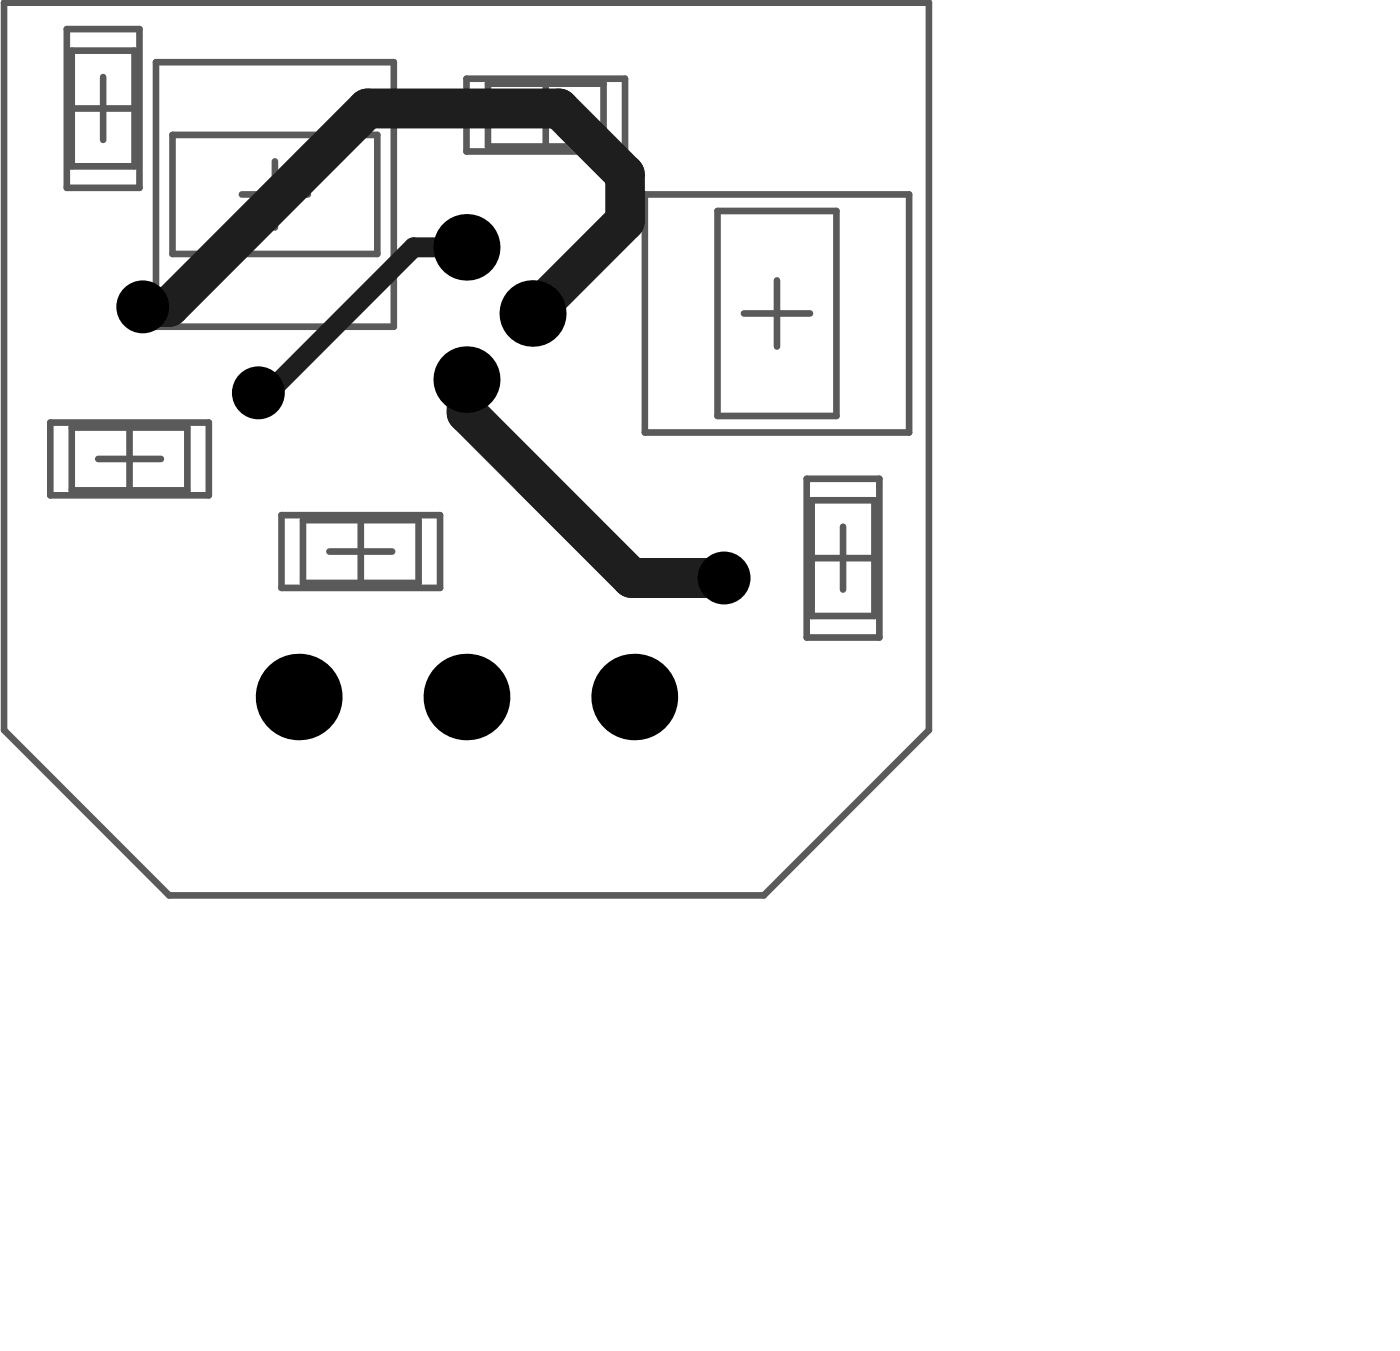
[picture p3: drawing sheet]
<svg xmlns="http://www.w3.org/2000/svg" width="71mm" height="68mm" viewBox="0 0 71 68" stroke-linecap="round" stroke-linejoin="round" font-family="sans-serif">
<g fill="none" stroke="#5a5a5a" stroke-width=".33">
<path d="M.2 .1h46.6v36.7l-8.3 8.3h-30l-8.3-8.3zM3.4 1.5h3.6v8h-3.6zM3.6 5.5h3.2M3.6 2.6h3.2v5.8h-3.2zM5.2 3.9v3.2M7.9 3.1h11.9v13.4h-11.9zM8.7 6.8h10.3v6h-10.3zM12.2 9.8h3.3M13.9 8.1v3.4M23.5 4h8v3.6h-8zM24.6 4.2h5.8v3.2h-5.8zM25.9 5.8h3.2"/>
<path d="M27.5 4.2v3.2M32.5 9.8h13.3v12h-13.3zM36.2 10.6h6v10.4h-6zM37.5 15.8h3.3M39.2 14.1v3.4M2.5 21.3h8v3.7h-8zM3.6 21.5h5.8v3.2h-5.8zM4.9 23.1h3.2M6.5 21.5v3.2M14.2 26h8v3.6h-8zM15.3 26.2h5.8v3.2h-5.8zM16.6 27.8h3.2"/>
<path d="M18.2 26.2v3.2M40.7 24.1h3.6v8h-3.6zM40.9 28.1h3.2M40.9 25.2h3.2v5.8h-3.2zM42.5 26.5v3.2"/>
</g>
<path d="M23.5 12.5h-2.7l-7.8 7.8v-.5" fill="none" stroke="#1e1e1e" stroke-width="1"/>
<path d="M7.2 15.5h1.3l10-10h9.7l3.3 3.3v2.3l-4.7 4.7M23.5 19.1v1.7l8.3 8.3h4.7" fill="none" stroke="#1e1e1e" stroke-width="2"/>
<g fill="#000">
<circle cx="7.2" cy="15.5" r="1.33"/>
<circle cx="13" cy="19.8" r="1.33"/>
<circle cx="23.5" cy="19.1" r="1.67"/>
<circle cx="23.5" cy="12.5" r="1.67"/>
<circle cx="26.8" cy="15.8" r="1.67"/>
<circle cx="15.1" cy="35.1" r="2.17"/>
<circle cx="23.5" cy="35.1" r="2.17"/>
<circle cx="32" cy="35.1" r="2.17"/>
<circle cx="36.5" cy="29.1" r="1.33"/>
</g>
</svg>
